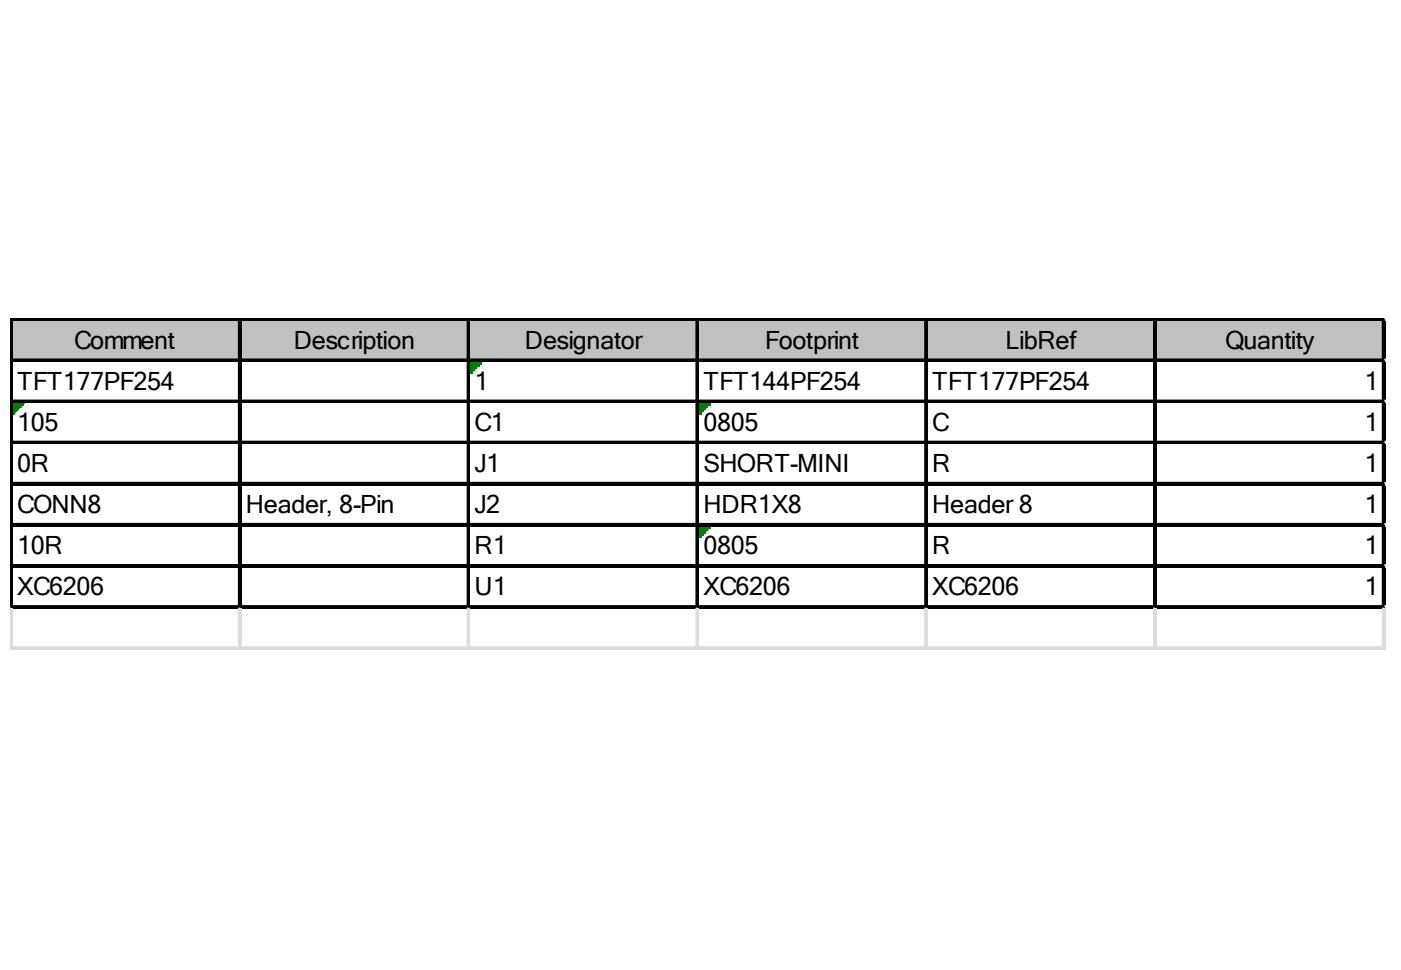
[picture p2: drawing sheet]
<svg xmlns="http://www.w3.org/2000/svg" width="289mm" height="200mm" viewBox="0 0 289 200" stroke-linecap="round" stroke-linejoin="round" font-family="sans-serif">
<defs><g id="words">
<g font-size="5.2">
<text x="15.3" y="71.9">Comment</text>
<text x="60.6" y="71.9">Description</text>
<text x="108.3" y="71.9">Designator</text>
<text x="157.8" y="71.9">Footprint</text>
<text x="207.3" y="71.9">LibRef</text>
<text x="252.6" y="71.9">Quantity</text>
<text x="3.5" y="80.3">TFT177PF254</text>
<text x="97.9" y="80.3">1</text>
<text x="145.1" y="80.3">TFT144PF254</text>
<text x="192.3" y="80.3">TFT177PF254</text>
<text x="281.4" y="80.3">1</text>
<text x="3.5" y="88.8">105</text>
<text x="97.9" y="88.8">C1</text>
<text x="145.1" y="88.8">0805</text>
<text x="192.3" y="88.8">C</text>
<text x="281.4" y="88.8">1</text>
<text x="3.5" y="97.3">0R</text>
<text x="97.9" y="97.3">J1</text>
<text x="145.1" y="97.3">SHORT-MINI</text>
<text x="192.3" y="97.3">R</text>
<text x="281.4" y="97.3">1</text>
<text x="3.5" y="105.8">CONN8</text>
<text x="50.7" y="105.8">Header, 8-Pin</text>
<text x="97.9" y="105.8">J2</text>
<text x="145.1" y="105.8">HDR1X8</text>
<text x="192.3" y="105.8">Header 8</text>
<text x="281.4" y="105.8">1</text>
<text x="3.5" y="114.3">10R</text>
<text x="97.9" y="114.3">R1</text>
<text x="145.1" y="114.3">0805</text>
<text x="192.3" y="114.3">R</text>
<text x="281.4" y="114.3">1</text>
<text x="3.5" y="122.7">XC6206</text>
<text x="97.9" y="122.7">U1</text>
<text x="145.1" y="122.7">XC6206</text>
<text x="192.3" y="122.7">XC6206</text>
<text x="281.4" y="122.7">1</text>
</g>
</g></defs>
<path d="M2.5 66.1h283.2v8.5h-283.2z" fill="#c0c0c0"/>
<path d="M96.9 74.6h2.4" fill="none" stroke="#008000" stroke-width=".47"/>
<path d="M96.9 74.6h2.4v.5h-2.4z" fill="#008000"/>
<path d="M96.9 75.1h1.9" fill="none" stroke="#008000" stroke-width=".47"/>
<path d="M96.9 75.1h1.9v.5h-1.9z" fill="#008000"/>
<path d="M96.9 75.6h1.5" fill="none" stroke="#008000" stroke-width=".47"/>
<path d="M96.9 75.6h1.5v.4h-1.5z" fill="#008000"/>
<path d="M96.9 76h1" fill="none" stroke="#008000" stroke-width=".47"/>
<path d="M96.9 76h1v.5h-1z" fill="#008000"/>
<path d="M96.9 76.5h.5" fill="none" stroke="#008000" stroke-width=".47"/>
<path d="M96.9 76.5h.5v.5h-.5z" fill="#008000"/>
<path d="M2.6 83.1h2.3" fill="none" stroke="#008000" stroke-width=".47"/>
<path d="M2.6 83.1h2.3v.5h-2.3z" fill="#008000"/>
<path d="M2.6 83.6h1.9" fill="none" stroke="#008000" stroke-width=".47"/>
<path d="M2.6 83.6h1.9v.4h-1.9z" fill="#008000"/>
<path d="M2.6 84h1.4" fill="none" stroke="#008000" stroke-width=".47"/>
<path d="M2.6 84h1.4v.5h-1.4z" fill="#008000"/>
<path d="M2.6 84.5h.9" fill="none" stroke="#008000" stroke-width=".47"/>
<path d="M2.6 84.5h.9v.5h-.9z" fill="#008000"/>
<path d="M2.6 85h.5" fill="none" stroke="#008000" stroke-width=".47"/>
<path d="M2.6 85h.5v.5h-.5z" fill="#008000"/>
<path d="M144.1 83.1h2.4" fill="none" stroke="#008000" stroke-width=".47"/>
<path d="M144.1 83.1h2.4v.5h-2.4z" fill="#008000"/>
<path d="M144.1 83.6h1.9" fill="none" stroke="#008000" stroke-width=".47"/>
<path d="M144.1 83.6h1.9v.4h-1.9z" fill="#008000"/>
<path d="M144.1 84h1.4" fill="none" stroke="#008000" stroke-width=".47"/>
<path d="M144.1 84h1.4v.5h-1.4z" fill="#008000"/>
<path d="M144.1 84.5h1" fill="none" stroke="#008000" stroke-width=".47"/>
<path d="M144.1 84.5h1v.5h-1z" fill="#008000"/>
<path d="M144.1 85h.5" fill="none" stroke="#008000" stroke-width=".47"/>
<path d="M144.1 85h.5v.5h-.5z" fill="#008000"/>
<path d="M144.1 108.5h2.4" fill="none" stroke="#008000" stroke-width=".47"/>
<path d="M144.1 108.5h2.4v.5h-2.4z" fill="#008000"/>
<path d="M144.1 109h1.9" fill="none" stroke="#008000" stroke-width=".47"/>
<path d="M144.1 109h1.9v.5h-1.9z" fill="#008000"/>
<path d="M144.1 109.5h1.4" fill="none" stroke="#008000" stroke-width=".47"/>
<path d="M144.1 109.5h1.4v.4h-1.4z" fill="#008000"/>
<path d="M144.1 109.9h1" fill="none" stroke="#008000" stroke-width=".47"/>
<path d="M144.1 109.9h1v.5h-1z" fill="#008000"/>
<path d="M144.1 110.4h.5" fill="none" stroke="#008000" stroke-width=".47"/>
<path d="M144.1 110.4h.5v.5h-.5z" fill="#008000"/>
<g fill="none" stroke="#000" stroke-width=".47">
<path d="M2.1 65.7v59.8M2.6 65.7h283.1M2.6 74.2h283.1M49.3 66.2v59.3M96.5 66.2v59.3M143.7 66.2v59.3M190.8 66.2v59.3M238 66.2v59.3M285.2 66.2v59.3M2.6 82.6h283.1M2.6 91.1h283.1M2.6 99.6h283.1"/>
<path d="M2.6 108.1h283.1M2.6 116.5h283.1M2.6 125h283.1"/>
</g>
<g fill="#000">
<path d="M2.1 65.7h.5v59.8h-.5zM2.6 65.7h283.1v.5h-283.1zM2.6 74.2h283.1v.4h-283.1zM49.3 66.2h.5v59.3h-.5zM96.5 66.2h.4v59.3h-.4zM143.7 66.2h.4v59.3h-.4zM190.8 66.2h.5v59.3h-.5zM238 66.2h.5v59.3h-.5zM285.2 66.2h.5v59.3h-.5zM2.6 82.6h283.1v.5h-283.1zM2.6 91.1h283.1v.5h-283.1zM2.6 99.6h283.1v.5h-283.1z"/>
<path d="M2.6 108.1h283.1v.4h-283.1zM2.6 116.5h283.1v.5h-283.1zM2.6 125h283.1v.5h-283.1z"/>
</g>
<path d="M2.1 125.5v8.5" fill="none" stroke="#dadcdd" stroke-width=".47"/>
<path d="M2.1 125.5h.5v8.5h-.5z" fill="#dadcdd"/>
<path d="M49.3 125.5v8.5" fill="none" stroke="#dadcdd" stroke-width=".47"/>
<path d="M49.3 125.5h.5v8.5h-.5z" fill="#dadcdd"/>
<path d="M96.5 125.5v8.5" fill="none" stroke="#dadcdd" stroke-width=".47"/>
<path d="M96.5 125.5h.4v8.5h-.4z" fill="#dadcdd"/>
<path d="M143.7 125.5v8.5" fill="none" stroke="#dadcdd" stroke-width=".47"/>
<path d="M143.7 125.5h.4v8.5h-.4z" fill="#dadcdd"/>
<path d="M190.8 125.5v8.5" fill="none" stroke="#dadcdd" stroke-width=".47"/>
<path d="M190.8 125.5h.5v8.5h-.5z" fill="#dadcdd"/>
<path d="M238 125.5v8.5" fill="none" stroke="#dadcdd" stroke-width=".47"/>
<path d="M238 125.5h.5v8.5h-.5z" fill="#dadcdd"/>
<path d="M285.2 125.5v8.5" fill="none" stroke="#dadcdd" stroke-width=".47"/>
<path d="M285.2 125.5h.5v8.5h-.5z" fill="#dadcdd"/>
<path d="M285.7 65.7h.1" fill="none" stroke="#dadcdd" stroke-width=".47"/>
<path d="M285.7 65.7v.5z" fill="#dadcdd"/>
<path d="M285.7 74.2h.1" fill="none" stroke="#dadcdd" stroke-width=".47"/>
<path d="M285.7 74.2v.4z" fill="#dadcdd"/>
<path d="M285.7 82.6h.1" fill="none" stroke="#dadcdd" stroke-width=".47"/>
<path d="M285.7 82.6v.5z" fill="#dadcdd"/>
<path d="M285.7 91.1h.1" fill="none" stroke="#dadcdd" stroke-width=".47"/>
<path d="M285.7 91.1v.5z" fill="#dadcdd"/>
<path d="M285.7 99.6h.1" fill="none" stroke="#dadcdd" stroke-width=".47"/>
<path d="M285.7 99.6v.5z" fill="#dadcdd"/>
<path d="M285.7 108.1h.1" fill="none" stroke="#dadcdd" stroke-width=".47"/>
<path d="M285.7 108.1v.4z" fill="#dadcdd"/>
<path d="M285.7 116.5h.1" fill="none" stroke="#dadcdd" stroke-width=".47"/>
<path d="M285.7 116.5v.5z" fill="#dadcdd"/>
<path d="M285.7 125h.1" fill="none" stroke="#dadcdd" stroke-width=".47"/>
<path d="M285.7 125v.5z" fill="#dadcdd"/>
<path d="M2.1 133.5h283.6" fill="none" stroke="#dadcdd" stroke-width=".47"/>
<path d="M2.1 133.5h283.6v.5h-283.6z" fill="#dadcdd"/>
<use href="#words"/>
</svg>
